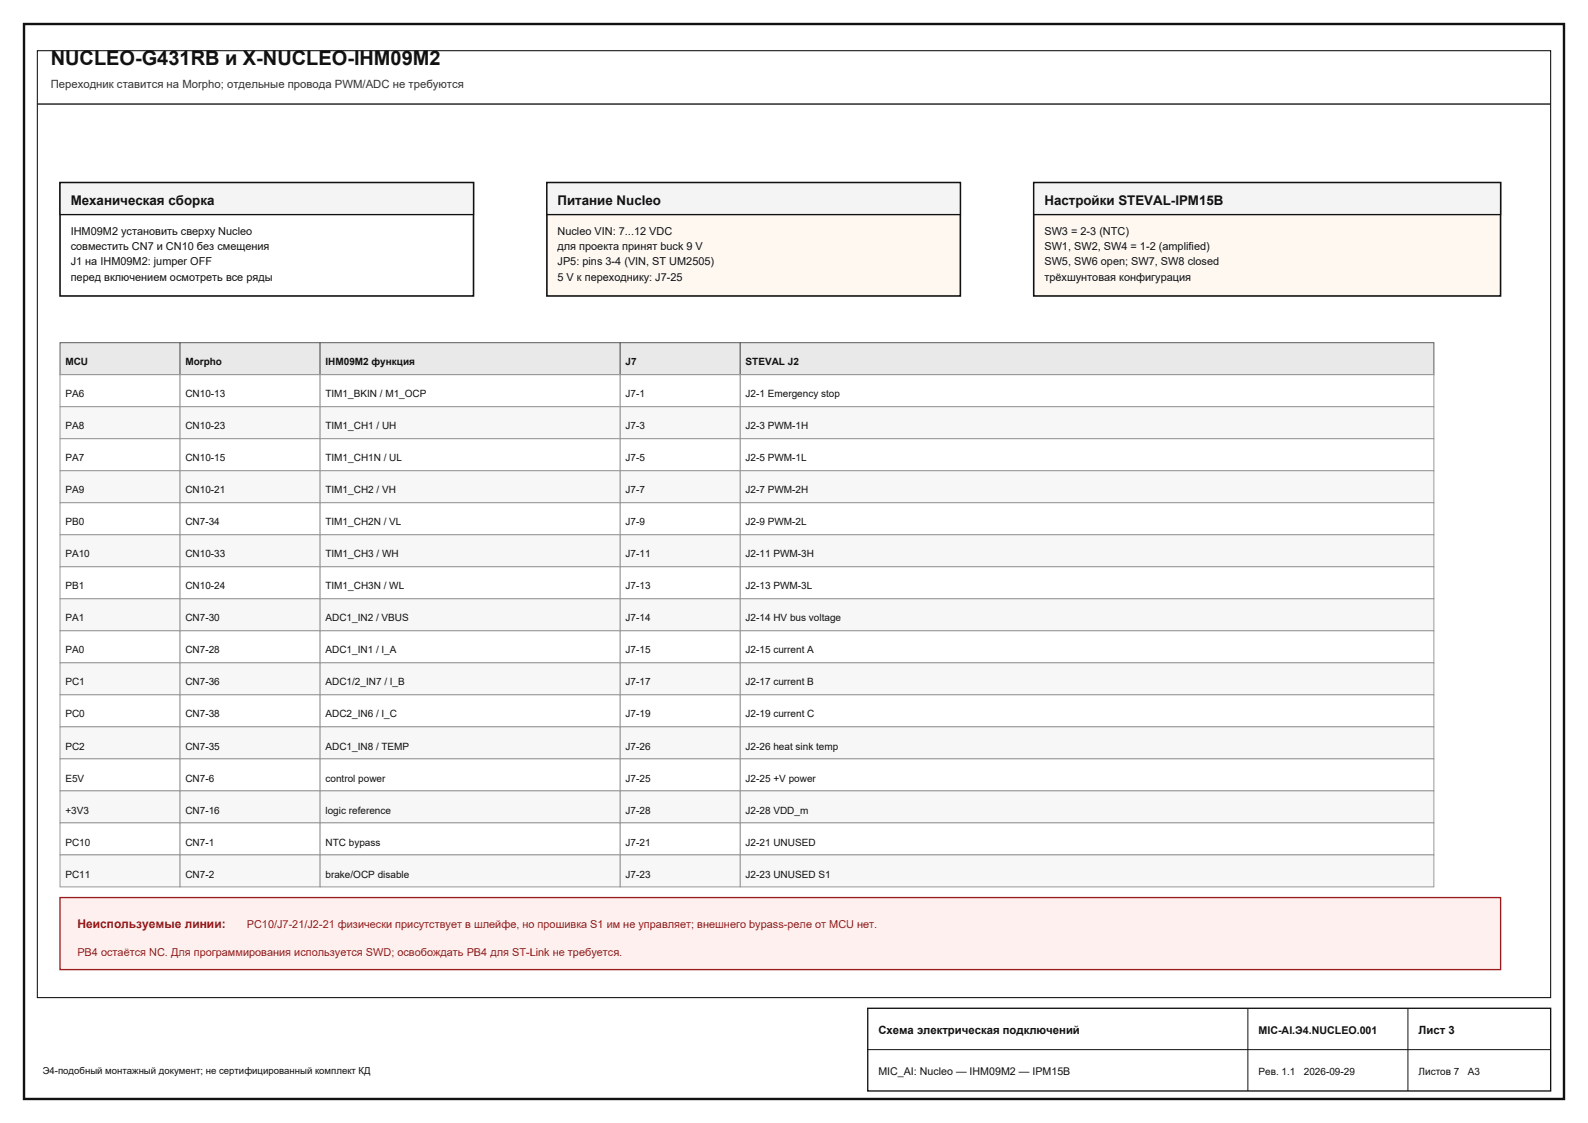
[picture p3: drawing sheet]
<svg xmlns="http://www.w3.org/2000/svg" width="420mm" height="297mm" viewBox="0 0 420 297" stroke-linecap="round" stroke-linejoin="round" font-family="sans-serif">
<defs><g id="words">
<text font-size="5.3" fill="#111" x="13.4" y="17.3">NUCLEO-G431RB и X-NUCLEO-IHM09M2</text>
<g font-size="3.5" fill="#111">
<text x="18.7" y="54.3">Механическая сборка</text>
<text x="147.5" y="54.3">Питание Nucleo</text>
<text x="276.2" y="54.3">Настройки STEVAL-IPM15B</text>
</g>
<text font-size="3.2" fill="#9b1c1c" x="20.5" y="245.5">Неиспользуемые линии:</text>
<text font-size="3" fill="#333" x="13.4" y="23.3">Переходник ставится на Morpho; отдельные провода PWM/ADC не требуются</text>
<g font-size="3" fill="#111">
<text x="232.3" y="273.4">Схема электрическая подключений</text>
<text x="375.2" y="273.4">Лист 3</text>
</g>
<g font-size="2.9" fill="#111">
<text x="18.7" y="62.1">IHM09M2 установить сверху Nucleo</text>
<text x="147.5" y="62.1">Nucleo VIN: 7...12 VDC</text>
<text x="276.2" y="62.1">SW3 = 2-3 (NTC)</text>
<text x="18.7" y="66.1">совместить CN7 и CN10 без смещения</text>
<text x="18.7" y="70.2">J1 на IHM09M2: jumper OFF</text>
<text x="147.5" y="66.1">для проекта принят buck 9 V</text>
<text x="147.5" y="70.2">JP5: pins 3-4 (VIN, ST UM2505)</text>
<text x="276.2" y="66.1">SW1, SW2, SW4 = 1-2 (amplified)</text>
<text x="276.2" y="70.2">SW5, SW6 open; SW7, SW8 closed</text>
<text x="18.7" y="74.2">перед включением осмотреть все ряды</text>
<text x="147.5" y="74.2">5 V к переходнику: J7-25</text>
<text x="276.2" y="74.2">трёхшунтовая конфигурация</text>
</g>
<g font-size="2.9" fill="#9b1c1c">
<text x="65.3" y="245.5">PC10/J7-21/J2-21 физически присутствует в шлейфе, но прошивка S1 им не управляет; внешнего bypass-реле от MCU нет.</text>
<text x="20.5" y="252.9">PB4 остаётся NC. Для программирования используется SWD; освобождать PB4 для ST-Link не требуется.</text>
</g>
<g font-size="2.8" fill="#111">
<text x="332.9" y="273.4">MIC-AI.Э4.NUCLEO.001</text>
<text x="232.3" y="284.3">MIC_AI: Nucleo — IHM09M2 — IPM15B</text>
</g>
<g font-size="2.6" fill="#111">
<text x="17.3" y="96.6">MCU</text>
<text x="49" y="96.6">Morpho</text>
<text x="86.1" y="96.6">IHM09M2 функция</text>
<text x="165.5" y="96.6">J7</text>
<text x="197.2" y="96.6">STEVAL J2</text>
<text x="17.3" y="105.1">PA6</text>
<text x="49" y="105.1">CN10-13</text>
<text x="86.1" y="105.1">TIM1_BKIN / M1_OCP</text>
<text x="165.5" y="105.1">J7-1</text>
<text x="197.2" y="105.1">J2-1 Emergency stop</text>
<text x="17.3" y="113.6">PA8</text>
<text x="49" y="113.6">CN10-23</text>
<text x="86.1" y="113.6">TIM1_CH1 / UH</text>
<text x="165.5" y="113.6">J7-3</text>
<text x="197.2" y="113.6">J2-3 PWM-1H</text>
<text x="17.3" y="122">PA7</text>
<text x="49" y="122">CN10-15</text>
<text x="86.1" y="122">TIM1_CH1N / UL</text>
<text x="165.5" y="122">J7-5</text>
<text x="197.2" y="122">J2-5 PWM-1L</text>
<text x="17.3" y="130.5">PA9</text>
<text x="49" y="130.5">CN10-21</text>
<text x="86.1" y="130.5">TIM1_CH2 / VH</text>
<text x="165.5" y="130.5">J7-7</text>
<text x="197.2" y="130.5">J2-7 PWM-2H</text>
<text x="17.3" y="139">PB0</text>
<text x="49" y="139">CN7-34</text>
<text x="86.1" y="139">TIM1_CH2N / VL</text>
<text x="165.5" y="139">J7-9</text>
<text x="197.2" y="139">J2-9 PWM-2L</text>
<text x="17.3" y="147.4">PA10</text>
<text x="49" y="147.4">CN10-33</text>
<text x="86.1" y="147.4">TIM1_CH3 / WH</text>
<text x="165.5" y="147.4">J7-11</text>
<text x="197.2" y="147.4">J2-11 PWM-3H</text>
<text x="17.3" y="155.9">PB1</text>
<text x="49" y="155.9">CN10-24</text>
<text x="86.1" y="155.9">TIM1_CH3N / WL</text>
<text x="165.5" y="155.9">J7-13</text>
<text x="197.2" y="155.9">J2-13 PWM-3L</text>
<text x="17.3" y="164.4">PA1</text>
<text x="49" y="164.4">CN7-30</text>
<text x="86.1" y="164.4">ADC1_IN2 / VBUS</text>
<text x="165.5" y="164.4">J7-14</text>
<text x="197.2" y="164.4">J2-14 HV bus voltage</text>
<text x="17.3" y="172.8">PA0</text>
<text x="49" y="172.8">CN7-28</text>
<text x="86.1" y="172.8">ADC1_IN1 / I_A</text>
<text x="165.5" y="172.8">J7-15</text>
<text x="197.2" y="172.8">J2-15 current A</text>
<text x="17.3" y="181.3">PC1</text>
<text x="49" y="181.3">CN7-36</text>
<text x="86.1" y="181.3">ADC1/2_IN7 / I_B</text>
<text x="165.5" y="181.3">J7-17</text>
<text x="197.2" y="181.3">J2-17 current B</text>
<text x="17.3" y="189.8">PC0</text>
<text x="49" y="189.8">CN7-38</text>
<text x="86.1" y="189.8">ADC2_IN6 / I_C</text>
<text x="165.5" y="189.8">J7-19</text>
<text x="197.2" y="189.8">J2-19 current C</text>
<text x="17.3" y="198.2">PC2</text>
<text x="49" y="198.2">CN7-35</text>
<text x="86.1" y="198.2">ADC1_IN8 / TEMP</text>
<text x="165.5" y="198.2">J7-26</text>
<text x="197.2" y="198.2">J2-26 heat sink temp</text>
<text x="17.3" y="206.7">E5V</text>
<text x="49" y="206.7">CN7-6</text>
<text x="86.1" y="206.7">control power</text>
<text x="165.5" y="206.7">J7-25</text>
<text x="197.2" y="206.7">J2-25 +V power</text>
<text x="17.3" y="215.2">+3V3</text>
<text x="49" y="215.2">CN7-16</text>
<text x="86.1" y="215.2">logic reference</text>
<text x="165.5" y="215.2">J7-28</text>
<text x="197.2" y="215.2">J2-28 VDD_m</text>
<text x="17.3" y="223.6">PC10</text>
<text x="49" y="223.6">CN7-1</text>
<text x="86.1" y="223.6">NTC bypass</text>
<text x="165.5" y="223.6">J7-21</text>
<text x="197.2" y="223.6">J2-21 UNUSED</text>
<text x="17.3" y="232.1">PC11</text>
<text x="49" y="232.1">CN7-2</text>
<text x="86.1" y="232.1">brake/OCP disable</text>
<text x="165.5" y="232.1">J7-23</text>
<text x="197.2" y="232.1">J2-23 UNUSED S1</text>
<text x="332.9" y="284.3">Рев. 1.1</text>
<text x="344.8" y="284.3">2026-09-29</text>
<text x="375.2" y="284.3">Листов 7</text>
<text x="388.2" y="284.3">A3</text>
</g>
<text font-size="2.5" fill="#111" x="11.3" y="283.9">Э4-подобный монтажный документ; не сертифицированный комплект КД</text>
</g></defs>
<path d="M6.3 6.4h407.3v284.3h-407.3z" fill-rule="evenodd" fill="#fff" stroke="#111" stroke-width=".63" stroke-linecap="butt"/>
<path d="M9.9 13.4h400.2v250.4h-400.2z" fill-rule="evenodd" fill="#fff" stroke="#111" stroke-width=".28"/>
<path d="M9.9 27.5h400.2" fill="none" stroke="#111" stroke-width=".35"/>
<path d="M229.5 266.7h180.6v21.8h-180.6z" fill-rule="evenodd" fill="#fff" stroke="#111" stroke-width=".35"/>
<path d="M229.5 277.6h180.6M330 266.7v21.8M372.4 266.7v21.8" fill="none" stroke="#111" stroke-width=".26"/>
<path d="M15.9 48.3h109.3v30h-109.3z" fill-rule="evenodd" fill="#fff" stroke="#111" stroke-width=".42"/>
<path d="M15.9 48.3h109.3v8.5h-109.3z" fill-rule="evenodd" fill="#f4f4f4" stroke="#111" stroke-width=".35"/>
<path d="M144.6 48.3h109.4v30h-109.4z" fill-rule="evenodd" fill="#fff8f0" stroke="#111" stroke-width=".42"/>
<path d="M144.6 48.3h109.4v8.5h-109.4z" fill-rule="evenodd" fill="#f4f4f4" stroke="#111" stroke-width=".35"/>
<path d="M273.4 48.3h123.5v30h-123.5z" fill-rule="evenodd" fill="#fff8f0" stroke="#111" stroke-width=".42"/>
<path d="M273.4 48.3h123.5v8.5h-123.5z" fill-rule="evenodd" fill="#f4f4f4" stroke="#111" stroke-width=".35"/>
<g fill="#e9e9e9" stroke="#666" stroke-width=".28">
<path d="M15.9 90.6h31.7v8.5h-31.7z" fill-rule="evenodd"/>
<path d="M47.6 90.6h37.1v8.5h-37.1z" fill-rule="evenodd"/>
<path d="M84.7 90.6h79.3v8.5h-79.3z" fill-rule="evenodd"/>
<path d="M164 90.6h31.8v8.5h-31.8z" fill-rule="evenodd"/>
<path d="M195.8 90.6h183.4v8.5h-183.4z" fill-rule="evenodd"/>
</g>
<g fill="#fff" stroke="#999" stroke-width=".26">
<path d="M15.9 99.1h31.7v8.5h-31.7z" fill-rule="evenodd"/>
<path d="M47.6 99.1h37.1v8.5h-37.1z" fill-rule="evenodd"/>
<path d="M84.7 99.1h79.3v8.5h-79.3z" fill-rule="evenodd"/>
<path d="M164 99.1h31.8v8.5h-31.8z" fill-rule="evenodd"/>
<path d="M195.8 99.1h183.4v8.5h-183.4z" fill-rule="evenodd"/>
</g>
<g fill="#f7f7f7" stroke="#999" stroke-width=".26">
<path d="M15.9 107.6h31.7v8.4h-31.7z" fill-rule="evenodd"/>
<path d="M47.6 107.6h37.1v8.4h-37.1z" fill-rule="evenodd"/>
<path d="M84.7 107.6h79.3v8.4h-79.3z" fill-rule="evenodd"/>
<path d="M164 107.6h31.8v8.4h-31.8z" fill-rule="evenodd"/>
<path d="M195.8 107.6h183.4v8.4h-183.4z" fill-rule="evenodd"/>
</g>
<g fill="#fff" stroke="#999" stroke-width=".26">
<path d="M15.9 116h31.7v8.5h-31.7z" fill-rule="evenodd"/>
<path d="M47.6 116h37.1v8.5h-37.1z" fill-rule="evenodd"/>
<path d="M84.7 116h79.3v8.5h-79.3z" fill-rule="evenodd"/>
<path d="M164 116h31.8v8.5h-31.8z" fill-rule="evenodd"/>
<path d="M195.8 116h183.4v8.5h-183.4z" fill-rule="evenodd"/>
</g>
<g fill="#f7f7f7" stroke="#999" stroke-width=".26">
<path d="M15.9 124.5h31.7v8.5h-31.7z" fill-rule="evenodd"/>
<path d="M47.6 124.5h37.1v8.5h-37.1z" fill-rule="evenodd"/>
<path d="M84.7 124.5h79.3v8.5h-79.3z" fill-rule="evenodd"/>
<path d="M164 124.5h31.8v8.5h-31.8z" fill-rule="evenodd"/>
<path d="M195.8 124.5h183.4v8.5h-183.4z" fill-rule="evenodd"/>
</g>
<g fill="#fff" stroke="#999" stroke-width=".26">
<path d="M15.9 133h31.7v8.4h-31.7z" fill-rule="evenodd"/>
<path d="M47.6 133h37.1v8.4h-37.1z" fill-rule="evenodd"/>
<path d="M84.7 133h79.3v8.4h-79.3z" fill-rule="evenodd"/>
<path d="M164 133h31.8v8.4h-31.8z" fill-rule="evenodd"/>
<path d="M195.8 133h183.4v8.4h-183.4z" fill-rule="evenodd"/>
</g>
<g fill="#f7f7f7" stroke="#999" stroke-width=".26">
<path d="M15.9 141.4h31.7v8.5h-31.7z" fill-rule="evenodd"/>
<path d="M47.6 141.4h37.1v8.5h-37.1z" fill-rule="evenodd"/>
<path d="M84.7 141.4h79.3v8.5h-79.3z" fill-rule="evenodd"/>
<path d="M164 141.4h31.8v8.5h-31.8z" fill-rule="evenodd"/>
<path d="M195.8 141.4h183.4v8.5h-183.4z" fill-rule="evenodd"/>
</g>
<g fill="#fff" stroke="#999" stroke-width=".26">
<path d="M15.9 149.9h31.7v8.5h-31.7z" fill-rule="evenodd"/>
<path d="M47.6 149.9h37.1v8.5h-37.1z" fill-rule="evenodd"/>
<path d="M84.7 149.9h79.3v8.5h-79.3z" fill-rule="evenodd"/>
<path d="M164 149.9h31.8v8.5h-31.8z" fill-rule="evenodd"/>
<path d="M195.8 149.9h183.4v8.5h-183.4z" fill-rule="evenodd"/>
</g>
<g fill="#f7f7f7" stroke="#999" stroke-width=".26">
<path d="M15.9 158.4h31.7v8.4h-31.7z" fill-rule="evenodd"/>
<path d="M47.6 158.4h37.1v8.4h-37.1z" fill-rule="evenodd"/>
<path d="M84.7 158.4h79.3v8.4h-79.3z" fill-rule="evenodd"/>
<path d="M164 158.4h31.8v8.4h-31.8z" fill-rule="evenodd"/>
<path d="M195.8 158.4h183.4v8.4h-183.4z" fill-rule="evenodd"/>
</g>
<g fill="#fff" stroke="#999" stroke-width=".26">
<path d="M15.9 166.8h31.7v8.5h-31.7z" fill-rule="evenodd"/>
<path d="M47.6 166.8h37.1v8.5h-37.1z" fill-rule="evenodd"/>
<path d="M84.7 166.8h79.3v8.5h-79.3z" fill-rule="evenodd"/>
<path d="M164 166.8h31.8v8.5h-31.8z" fill-rule="evenodd"/>
<path d="M195.8 166.8h183.4v8.5h-183.4z" fill-rule="evenodd"/>
</g>
<g fill="#f7f7f7" stroke="#999" stroke-width=".26">
<path d="M15.9 175.3h31.7v8.5h-31.7z" fill-rule="evenodd"/>
<path d="M47.6 175.3h37.1v8.5h-37.1z" fill-rule="evenodd"/>
<path d="M84.7 175.3h79.3v8.5h-79.3z" fill-rule="evenodd"/>
<path d="M164 175.3h31.8v8.5h-31.8z" fill-rule="evenodd"/>
<path d="M195.8 175.3h183.4v8.5h-183.4z" fill-rule="evenodd"/>
</g>
<g fill="#fff" stroke="#999" stroke-width=".26">
<path d="M15.9 183.8h31.7v8.4h-31.7z" fill-rule="evenodd"/>
<path d="M47.6 183.8h37.1v8.4h-37.1z" fill-rule="evenodd"/>
<path d="M84.7 183.8h79.3v8.4h-79.3z" fill-rule="evenodd"/>
<path d="M164 183.8h31.8v8.4h-31.8z" fill-rule="evenodd"/>
<path d="M195.8 183.8h183.4v8.4h-183.4z" fill-rule="evenodd"/>
</g>
<g fill="#f7f7f7" stroke="#999" stroke-width=".26">
<path d="M15.9 192.2h31.7v8.5h-31.7z" fill-rule="evenodd"/>
<path d="M47.6 192.2h37.1v8.5h-37.1z" fill-rule="evenodd"/>
<path d="M84.7 192.2h79.3v8.5h-79.3z" fill-rule="evenodd"/>
<path d="M164 192.2h31.8v8.5h-31.8z" fill-rule="evenodd"/>
<path d="M195.8 192.2h183.4v8.5h-183.4z" fill-rule="evenodd"/>
</g>
<g fill="#fff" stroke="#999" stroke-width=".26">
<path d="M15.9 200.7h31.7v8.5h-31.7z" fill-rule="evenodd"/>
<path d="M47.6 200.7h37.1v8.5h-37.1z" fill-rule="evenodd"/>
<path d="M84.7 200.7h79.3v8.5h-79.3z" fill-rule="evenodd"/>
<path d="M164 200.7h31.8v8.5h-31.8z" fill-rule="evenodd"/>
<path d="M195.8 200.7h183.4v8.5h-183.4z" fill-rule="evenodd"/>
</g>
<g fill="#f7f7f7" stroke="#999" stroke-width=".26">
<path d="M15.9 209.2h31.7v8.4h-31.7z" fill-rule="evenodd"/>
<path d="M47.6 209.2h37.1v8.4h-37.1z" fill-rule="evenodd"/>
<path d="M84.7 209.2h79.3v8.4h-79.3z" fill-rule="evenodd"/>
<path d="M164 209.2h31.8v8.4h-31.8z" fill-rule="evenodd"/>
<path d="M195.8 209.2h183.4v8.4h-183.4z" fill-rule="evenodd"/>
</g>
<g fill="#fff" stroke="#999" stroke-width=".26">
<path d="M15.9 217.6h31.7v8.5h-31.7z" fill-rule="evenodd"/>
<path d="M47.6 217.6h37.1v8.5h-37.1z" fill-rule="evenodd"/>
<path d="M84.7 217.6h79.3v8.5h-79.3z" fill-rule="evenodd"/>
<path d="M164 217.6h31.8v8.5h-31.8z" fill-rule="evenodd"/>
<path d="M195.8 217.6h183.4v8.5h-183.4z" fill-rule="evenodd"/>
</g>
<g fill="#f7f7f7" stroke="#999" stroke-width=".26">
<path d="M15.9 226.1h31.7v8.5h-31.7z" fill-rule="evenodd"/>
<path d="M47.6 226.1h37.1v8.5h-37.1z" fill-rule="evenodd"/>
<path d="M84.7 226.1h79.3v8.5h-79.3z" fill-rule="evenodd"/>
<path d="M164 226.1h31.8v8.5h-31.8z" fill-rule="evenodd"/>
<path d="M195.8 226.1h183.4v8.5h-183.4z" fill-rule="evenodd"/>
</g>
<path d="M15.9 237.4h381v19h-381z" fill-rule="evenodd" fill="#fff0f0" stroke="#9b1c1c" stroke-width=".35"/>
<use href="#words"/>
</svg>
